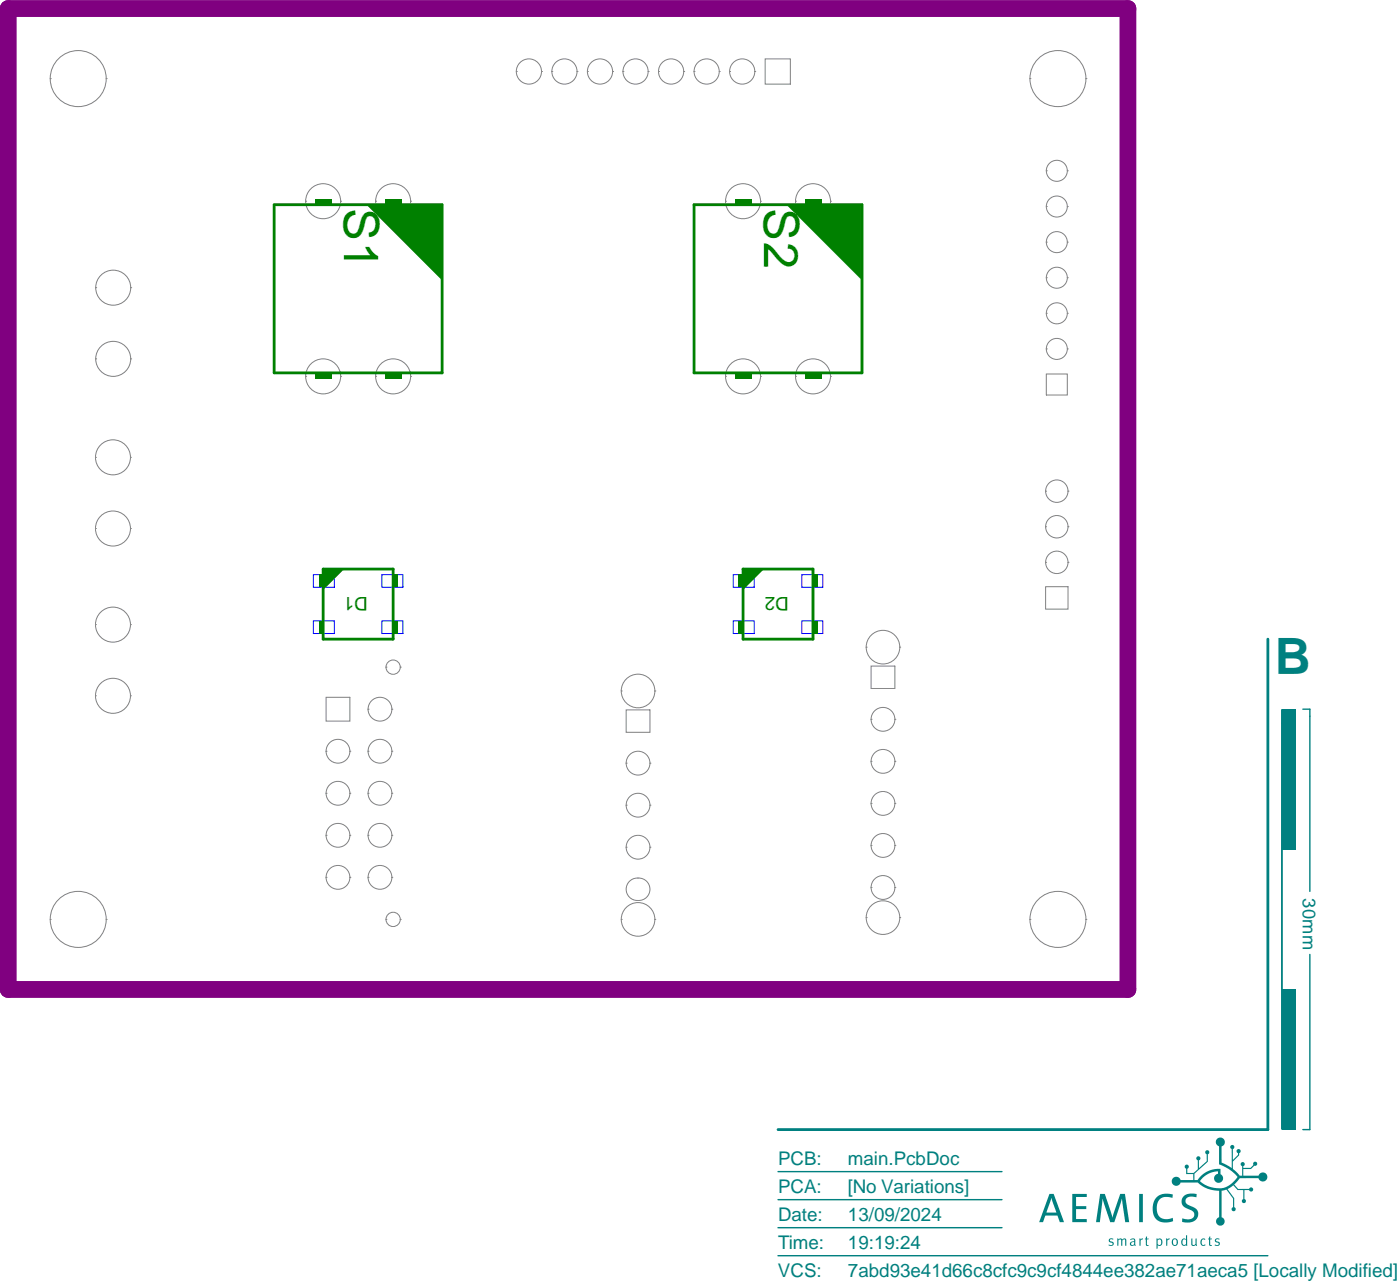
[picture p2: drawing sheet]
<svg xmlns="http://www.w3.org/2000/svg" width="333mm" height="305mm" viewBox="0 0 333 305" stroke-linecap="round" stroke-linejoin="round" font-family="sans-serif">
<defs><g id="words">
<text font-size="11.9" fill="#008080" x="302.9" y="160.2">B</text>
<g font-size="11.5" fill="#008000">
<text x="81.8" y="49.5" transform="rotate(90 81.8 49.5)">S1</text>
<text x="181.5" y="49.5" transform="rotate(90 181.5 49.5)">S2</text>
</g>
<g font-size="4.5" fill="#008000">
<text x="87.4" y="141.9" transform="rotate(-180 87.4 141.9)">D1</text>
<text x="187.4" y="141.9" transform="rotate(-180 187.4 141.9)">D2</text>
</g>
<g font-size="4.5" fill="#008080">
<text x="184.9" y="276.7">PCB:</text>
<text x="201.5" y="276.7">main.PcbDoc</text>
<text x="184.9" y="283.3">PCA:</text>
<text x="201.5" y="283.3">[No Variations]</text>
<text x="184.9" y="290">Date:</text>
<text x="201.5" y="290">13/09/2024</text>
<text x="184.9" y="296.7">Time:</text>
<text x="201.5" y="296.7">19:19:24</text>
<text x="184.9" y="303.3">VCS:</text>
<text x="201.5" y="303.3">7abd93e41d66c8cfc9c9cf4844ee382ae71aeca5 [Locally Modified]</text>
</g>
<text font-size="4.3" fill="#008080" x="309.6" y="213.4" transform="rotate(90 309.6 213.4)">30mm</text>
</g></defs>
<g fill="none" stroke="#808080" stroke-width=".24">
<path d="M11.9 18.7h.1M11.9 18.7a6.7 6.7 0 0 0 6.7 6.6 6.7 6.7 0 0 0 6.6-6.6M11.9 18.7a6.7 6.7 0 0 1 6.7-6.7 6.7 6.7 0 0 1 6.6 6.7M25.2 18.7h.1M122.7 17h.1M122.7 17a2.99 2.99 0 0 0 3 3 2.99 2.99 0 0 0 3-3M122.7 17a2.99 2.99 0 0 1 3-3 2.99 2.99 0 0 1 3 3M128.7 17h.1M131.1 17h.1M131.1 17a2.99 2.99 0 0 0 3 3 2.99 2.99 0 0 0 3-3M131.1 17a2.99 2.99 0 0 1 3-3 2.99 2.99 0 0 1 3 3M137.1 17h.1"/>
<path d="M139.6 17h.1M139.6 17a2.99 2.99 0 0 0 3 3 2.99 2.99 0 0 0 3-3M139.6 17a2.99 2.99 0 0 1 3-3 2.99 2.99 0 0 1 3 3M145.6 17h.1M148 17h.1M148 17a2.99 2.99 0 0 0 3 3 2.99 2.99 0 0 0 3-3M148 17a2.99 2.99 0 0 1 3-3 2.99 2.99 0 0 1 3 3M154 17h.1M156.5 17h.1M156.5 17a2.99 2.99 0 0 0 3 3 2.99 2.99 0 0 0 3-3M156.5 17a2.99 2.99 0 0 1 3-3 2.99 2.99 0 0 1 3 3M162.5 17h.1"/>
<path d="M164.9 17h.1M164.9 17a2.99 2.99 0 0 0 3 3 2.99 2.99 0 0 0 3-3M164.9 17a2.99 2.99 0 0 1 3-3 2.99 2.99 0 0 1 3 3M170.9 17h.1M173.4 17h.1M173.4 17a2.99 2.99 0 0 0 3 3 2.99 2.99 0 0 0 3-3M173.4 17a2.99 2.99 0 0 1 3-3 2.99 2.99 0 0 1 3 3M179.4 17h.1M181.8 14h6v6h-6zM244.7 18.7h.1M244.7 18.7a6.7 6.7 0 0 0 6.7 6.6 6.7 6.7 0 0 0 6.6-6.6M244.7 18.7a6.7 6.7 0 0 1 6.7-6.7 6.7 6.7 0 0 1 6.6 6.7"/>
<path d="M258 18.7h.1M72.6 47.8h.1M72.6 47.8a4.2 4.2 0 0 0 4.2 4.2 4.2 4.2 0 0 0 4.1-4.2M72.6 47.8a4.2 4.2 0 0 1 4.2-4.2 4.2 4.2 0 0 1 4.1 4.2M80.9 47.8h.1M89.3 47.8h.1M89.3 47.8a4.2 4.2 0 0 0 4.1 4.2 4.2 4.2 0 0 0 4.2-4.2M89.3 47.8a4.2 4.2 0 0 1 4.1-4.2 4.2 4.2 0 0 1 4.2 4.2M97.6 47.8h.1M172.4 47.8h.1M172.4 47.8a4.2 4.2 0 0 0 4.2 4.2 4.2 4.2 0 0 0 4.1-4.2M172.4 47.8a4.2 4.2 0 0 1 4.2-4.2 4.2 4.2 0 0 1 4.1 4.2"/>
<path d="M180.7 47.8h.1M189 47.8h.1M189 47.8a4.2 4.2 0 0 0 4.2 4.2 4.2 4.2 0 0 0 4.1-4.2M189 47.8a4.2 4.2 0 0 1 4.2-4.2 4.2 4.2 0 0 1 4.1 4.2M197.3 47.8h.1M248.6 57.5h.1M248.6 57.5a2.49 2.49 0 0 0 2.5 2.5 2.49 2.49 0 0 0 2.5-2.5M248.6 57.5a2.49 2.49 0 0 1 2.5-2.5 2.49 2.49 0 0 1 2.5 2.5M248.6 49.1h.1M248.6 49.1a2.49 2.49 0 0 0 2.5 2.5 2.49 2.49 0 0 0 2.5-2.5M248.6 49.1a2.49 2.49 0 0 1 2.5-2.5 2.49 2.49 0 0 1 2.5 2.5M248.6 40.6h.1"/>
<path d="M248.6 40.6a2.49 2.49 0 0 0 2.5 2.5 2.49 2.49 0 0 0 2.5-2.5M248.6 40.6a2.49 2.49 0 0 1 2.5-2.5 2.49 2.49 0 0 1 2.5 2.5M253.6 57.5h.1M253.6 49.1h.1M253.6 40.6h.1M22.7 68.3h.1M22.7 68.3a4.2 4.2 0 0 0 4.2 4.2 4.2 4.2 0 0 0 4.2-4.2M22.7 68.3a4.2 4.2 0 0 1 4.2-4.1 4.2 4.2 0 0 1 4.2 4.1M31.1 68.3h.1M248.6 66h.1M248.6 66a2.49 2.49 0 0 0 2.5 2.5 2.49 2.49 0 0 0 2.5-2.5M248.6 66a2.49 2.49 0 0 1 2.5-2.5 2.49 2.49 0 0 1 2.5 2.5"/>
<path d="M248.6 74.4h.1M248.6 74.4a2.49 2.49 0 0 0 2.5 2.5 2.49 2.49 0 0 0 2.5-2.5M248.6 74.4a2.49 2.49 0 0 1 2.5-2.5 2.49 2.49 0 0 1 2.5 2.5M253.6 66h.1M253.6 74.4h.1M22.7 85.3h.1M22.7 85.3a4.2 4.2 0 0 0 4.2 4.1 4.2 4.2 0 0 0 4.2-4.1M22.7 85.3a4.2 4.2 0 0 1 4.2-4.2 4.2 4.2 0 0 1 4.2 4.2M31.1 85.3h.1M72.6 89.4h.1M72.6 89.4a4.2 4.2 0 0 0 4.2 4.2 4.2 4.2 0 0 0 4.1-4.2M72.6 89.4a4.2 4.2 0 0 1 4.2-4.1 4.2 4.2 0 0 1 4.1 4.1"/>
<path d="M80.9 89.4h.1M89.3 89.4h.1M89.3 89.4a4.2 4.2 0 0 0 4.1 4.2 4.2 4.2 0 0 0 4.2-4.2M89.3 89.4a4.2 4.2 0 0 1 4.1-4.1 4.2 4.2 0 0 1 4.2 4.1M97.6 89.4h.1M172.4 89.4h.1M172.4 89.4a4.2 4.2 0 0 0 4.2 4.2 4.2 4.2 0 0 0 4.1-4.2M172.4 89.4a4.2 4.2 0 0 1 4.2-4.1 4.2 4.2 0 0 1 4.1 4.1M180.7 89.4h.1M189 89.4h.1M189 89.4a4.2 4.2 0 0 0 4.2 4.2 4.2 4.2 0 0 0 4.1-4.2M189 89.4a4.2 4.2 0 0 1 4.2-4.1 4.2 4.2 0 0 1 4.1 4.1"/>
<path d="M197.3 89.4h.1M248.6 82.9h.1M248.6 82.9a2.49 2.49 0 0 0 2.5 2.5 2.49 2.49 0 0 0 2.5-2.5M248.6 82.9a2.49 2.49 0 0 1 2.5-2.5 2.49 2.49 0 0 1 2.5 2.5M248.6 88.9h5v4.9h-5zM253.6 82.9h.1M22.7 108.6h.1M22.7 108.6a4.2 4.2 0 0 0 4.1 4.2 4.2 4.2 0 0 0 4.2-4.2M22.7 108.6a4.2 4.2 0 0 1 4.1-4.1 4.2 4.2 0 0 1 4.2 4.1M31 108.6h.1M248.5 116.7h.1M248.5 116.7a2.66 2.66 0 0 0 2.6 2.6 2.66 2.66 0 0 0 2.7-2.6"/>
<path d="M248.5 116.7a2.66 2.66 0 0 1 2.6-2.7 2.66 2.66 0 0 1 2.7 2.7M253.8 116.7h.1M22.7 125.6h.1M22.7 125.6a4.2 4.2 0 0 0 4.1 4.1 4.2 4.2 0 0 0 4.2-4.1M22.7 125.6a4.2 4.2 0 0 1 4.1-4.2 4.2 4.2 0 0 1 4.2 4.2M31 125.6h.1M248.5 133.6h.1M248.5 133.6a2.66 2.66 0 0 0 2.6 2.7 2.66 2.66 0 0 0 2.7-2.7M248.5 133.6a2.66 2.66 0 0 1 2.6-2.7 2.66 2.66 0 0 1 2.7 2.7M248.5 125.1h.1M248.5 125.1a2.66 2.66 0 0 0 2.6 2.7 2.66 2.66 0 0 0 2.7-2.7M248.5 125.1a2.66 2.66 0 0 1 2.6-2.6 2.66 2.66 0 0 1 2.7 2.6"/>
<path d="M248.5 139.4h5.3v5.3h-5.3zM253.8 133.6h.1M253.8 125.1h.1M22.7 148.4h.1M22.7 148.4a4.2 4.2 0 0 0 4.1 4.2 4.2 4.2 0 0 0 4.2-4.2M22.7 148.4a4.2 4.2 0 0 1 4.1-4.2 4.2 4.2 0 0 1 4.2 4.2M31 148.4h.1M91.7 158.5h.1M91.7 158.5a1.7 1.7 0 0 0 1.7 1.7 1.7 1.7 0 0 0 1.7-1.7M91.7 158.5a1.7 1.7 0 0 1 1.7-1.7 1.7 1.7 0 0 1 1.7 1.7M95.1 158.5h.1M205.8 153.7h.1"/>
<path d="M205.8 153.7a4 4 0 0 0 4 4 4 4 0 0 0 4-4M205.8 153.7a4 4 0 0 1 4-3.9 4 4 0 0 1 4 3.9M207 158.2h5.6v5.4h-5.6zM213.8 153.7h.1M22.7 165.3h.1M22.7 165.3a4.2 4.2 0 0 0 4.1 4.2 4.2 4.2 0 0 0 4.2-4.2M22.7 165.3a4.2 4.2 0 0 1 4.1-4.2 4.2 4.2 0 0 1 4.2 4.2M31 165.3h.1M77.5 178.5a2.83 2.83 0 0 0 2.8 2.8 2.83 2.83 0 0 0 2.8-2.8M77.5 178.5a2.83 2.83 0 0 1 2.8-2.9 2.83 2.83 0 0 1 2.8 2.9M77.5 165.7h5.6v5.6h-5.6zM77.5 178.5h.1"/>
<path d="M83.1 178.5h.1M87.5 168.5a2.83 2.83 0 0 0 2.8 2.8 2.83 2.83 0 0 0 2.8-2.8M87.5 168.5a2.83 2.83 0 0 1 2.8-2.8 2.83 2.83 0 0 1 2.8 2.8M87.5 178.5a2.83 2.83 0 0 0 2.8 2.8 2.83 2.83 0 0 0 2.8-2.8M87.5 178.5a2.83 2.83 0 0 1 2.8-2.9 2.83 2.83 0 0 1 2.8 2.9M87.5 168.5h.1M87.5 178.5h.1M93.1 168.5h.1M93.1 178.5h.1M147.6 164.2h.1M147.6 164.2a4 4 0 0 0 4 3.9 4 4 0 0 0 4-3.9M147.6 164.2a4 4 0 0 1 4-4 4 4 0 0 1 4 4"/>
<path d="M148.8 168.6h5.6v5.4h-5.6zM155.6 164.2h.1M207 170.9a2.83 2.83 0 0 0 2.8 2.8 2.83 2.83 0 0 0 2.8-2.8M207 170.9a2.83 2.83 0 0 1 2.8-2.8 2.83 2.83 0 0 1 2.8 2.8M207 170.9h.1M212.6 170.9h.1M77.5 198.4a2.83 2.83 0 0 0 2.8 2.9 2.83 2.83 0 0 0 2.8-2.9M77.5 198.4a2.83 2.83 0 0 1 2.8-2.8 2.83 2.83 0 0 1 2.8 2.8M77.5 188.5a2.83 2.83 0 0 0 2.8 2.8 2.83 2.83 0 0 0 2.8-2.8M77.5 188.5a2.83 2.83 0 0 1 2.8-2.9 2.83 2.83 0 0 1 2.8 2.9M77.5 198.4h.1M77.5 188.5h.1"/>
<path d="M83.1 198.4h.1M83.1 188.5h.1M87.5 198.4a2.83 2.83 0 0 0 2.8 2.9 2.83 2.83 0 0 0 2.8-2.9M87.5 198.4a2.83 2.83 0 0 1 2.8-2.8 2.83 2.83 0 0 1 2.8 2.8M87.5 188.5a2.83 2.83 0 0 0 2.8 2.8 2.83 2.83 0 0 0 2.8-2.8M87.5 188.5a2.83 2.83 0 0 1 2.8-2.9 2.83 2.83 0 0 1 2.8 2.9M87.5 198.4h.1M87.5 188.5h.1M93.1 198.4h.1M93.1 188.5h.1M148.8 191.3a2.83 2.83 0 0 0 2.8 2.8 2.83 2.83 0 0 0 2.8-2.8M148.8 191.3a2.83 2.83 0 0 1 2.8-2.8 2.83 2.83 0 0 1 2.8 2.8"/>
<path d="M148.8 181.3a2.83 2.83 0 0 0 2.8 2.8 2.83 2.83 0 0 0 2.8-2.8M148.8 181.3a2.83 2.83 0 0 1 2.8-2.8 2.83 2.83 0 0 1 2.8 2.8M148.8 191.3h.1M148.8 181.3h.1M154.4 191.3h.1M154.4 181.3h.1M207 190.9a2.83 2.83 0 0 0 2.8 2.8 2.83 2.83 0 0 0 2.8-2.8M207 190.9a2.83 2.83 0 0 1 2.8-2.9 2.83 2.83 0 0 1 2.8 2.9M207 180.9a2.83 2.83 0 0 0 2.8 2.8 2.83 2.83 0 0 0 2.8-2.8M207 180.9a2.83 2.83 0 0 1 2.8-2.9 2.83 2.83 0 0 1 2.8 2.9M207 190.9h.1M207 180.9h.1"/>
<path d="M212.6 190.9h.1M212.6 180.9h.1M11.9 218.4h.1M11.9 218.4a6.7 6.7 0 0 0 6.7 6.7 6.7 6.7 0 0 0 6.6-6.7M11.9 218.4a6.7 6.7 0 0 1 6.7-6.6 6.7 6.7 0 0 1 6.6 6.6M25.2 218.4h.1M77.5 208.4a2.83 2.83 0 0 0 2.8 2.9 2.83 2.83 0 0 0 2.8-2.9M77.5 208.4a2.83 2.83 0 0 1 2.8-2.8 2.83 2.83 0 0 1 2.8 2.8M77.5 208.4h.1M83.1 208.4h.1M87.5 208.4a2.83 2.83 0 0 0 2.8 2.9 2.83 2.83 0 0 0 2.8-2.9M87.5 208.4a2.83 2.83 0 0 1 2.8-2.8 2.83 2.83 0 0 1 2.8 2.8"/>
<path d="M87.5 208.4h.1M91.7 218.4h.1M91.7 218.4a1.7 1.7 0 0 0 1.7 1.7 1.7 1.7 0 0 0 1.7-1.7M91.7 218.4a1.7 1.7 0 0 1 1.7-1.7 1.7 1.7 0 0 1 1.7 1.7M93.1 208.4h.1M95.1 218.4h.1M147.6 218.4h.1M147.6 218.4a4 4 0 0 0 4 4 4 4 0 0 0 4-4M147.6 218.4a4 4 0 0 1 4-4 4 4 0 0 1 4 4M148.8 201.3a2.83 2.83 0 0 0 2.8 2.8 2.83 2.83 0 0 0 2.8-2.8M148.8 201.3a2.83 2.83 0 0 1 2.8-2.9 2.83 2.83 0 0 1 2.8 2.9M148.8 201.3h.1"/>
<path d="M149.8 209.2a2.77 2.77 0 0 1 3.9 .2 2.77 2.77 0 0 1-.3 3.9 2.77 2.77 0 0 1-3.9-.2 2.77 2.77 0 0 1 .3-3.9zM154.4 201.3h.1M155.6 218.4h.1M205.8 218h.1M205.8 218a4 4 0 0 0 4 4 4 4 0 0 0 4-4M205.8 218a4 4 0 0 1 4-4 4 4 0 0 1 4 4M207 200.9a2.83 2.83 0 0 0 2.8 2.8 2.83 2.83 0 0 0 2.8-2.8M207 200.9a2.83 2.83 0 0 1 2.8-2.9 2.83 2.83 0 0 1 2.8 2.9M207 210.8a2.83 2.83 0 0 0 2.8 2.9 2.83 2.83 0 0 0 2.8-2.9M207 210.8a2.83 2.83 0 0 1 2.8-2.8 2.83 2.83 0 0 1 2.8 2.8M207 200.9h.1M207 210.8h.1"/>
<path d="M212.6 200.9h.1M212.6 210.8h.1M213.8 218h.1M244.7 218.4h.1M244.7 218.4a6.7 6.7 0 0 0 6.7 6.7 6.7 6.7 0 0 0 6.6-6.7M244.7 218.4a6.7 6.7 0 0 1 6.7-6.6 6.7 6.7 0 0 1 6.6 6.6M258 218.4h.1"/>
</g>
<path d="M74.5 136.5h4.9v3h-4.9zM90.8 136.5h4.9v3h-4.9zM174.2 136.5h5v3h-5zM190.5 136.5h5v3h-5zM74.5 147.5h4.9v3h-4.9zM90.8 147.5h4.9v3h-4.9zM174.2 147.5h5v3h-5zM190.5 147.5h5v3h-5z" fill="none" stroke="#00f" stroke-width=".24"/>
<g fill="#008080">
<path d="M270.7 283.6l.9 .1-.1 6.7-.8-.1z"/>
<path d="M254.8 283.6h3.4v.8h-2.5v2.1l2.4 .1v.6l-2.4 .1v2.3h2.5v.7h-3.4z"/>
<path d="M281.7 276.8l.5-.1 .3 .4-.4 .6v1h1.5l1-1v-2l-.3-.3 .1-.5 .5-.2 .3 .4v.3l-.3 .3v1.8l1.8-1.6v-1.7l-.3-.2v-.4l.2-.3h.5l.3 .3-.1 .4-.3 .2v1.8l-3.2 2.8v1.5h.8l1.1-1.2 1.4-.9 1.4-.4 1.5-.1v1.2l.4 .4 .2 .5-.1 .6-.4 .4-.9 .1-.4-.3-.3-.4 .2-.9 .7-.4v-.6l-1.3 .2-1.3 .5-1 .8-.7 .8 1.8 1.2 2.1 .5 1.7-.1 1.7-.9 1.7-1.7-1.9-1.7-2.5-1.3v-4.2l-.6-.5-.2-.7 .4-.7 .8-.3 .6 .4 .3 .7-.2 .7-.5 .3v3.9l2.4 1.3v-4.5l-.4-.5 .2-.4 .5-.1 .3 .5-.3 .5v2.5l1.2-1.1v-.4l-.4-.4 .1-.5 .6-.1 .3 .3v.4l-.3 .3v.5l-1.5 1.5v1.7l1.6 1.6h.6v-2.2l-.4-.5 .2-.4 .5-.1 .2 .3-.3 1h1.8l.6-.6 .1-.7 .4-.1 .4 .2v.5l-.2 .2h-.5l-.7 .8h-1.9v1.6h3.6l.5-.6 .8-.2 .7 .5 .1 .8-.3 .6-.6 .3-.7-.2-.5-.6h-4.4l-1.3 1.5 .9 1h2.6l.4-.3 .3 .1 .3 .2-.1 .4-.3 .3-.4-.1-.2-.3h-1.1v2.2l.4 .4-.4 .5-.5-.1-.1-.4 .3-.4v-2.2h-1.3l-1-1.1-1.4 .9 1.6 2.2v2.1l.3 .4-.3 .5h-.4l-.2-.3v-.4l.3-.2v-2.1l-1.6-2.1-1.1 .3v6.3l.5 .4 .2 .7-.4 .7-.8 .2-.6-.4-.2-.7 .2-.6 .5-.4v-6.2l-1.6-.2-1.3-.3-1.2-.7-1-.8h-4.1l-.4 .6-.5 .2-.6-.1-.4-.4-.2-.5 .1-.5 .4-.4 .5-.2 .7 .1 .5 .6h2.9v-1.4h-1.6v-1.3l-.4-.3z"/>
<path d="M281.3 284.1l1.3-.5 1.7 .1v.8l-1.8-.2-.5 .3-.3 .5v.5l.3 .4 2 1 .7 .8v.9l-.2 .6-.4 .6-.8 .4-1.1 .1-1.3-.1v-.9l1 .3 1-.1 .6-.3 .3-.6v-.5l-.3-.4-1.9-.9-.7-.7-.1-1.1z"/>
<path d="M261.4 283.6h1.1l1.9 5.6 1.8-5.6h1.1l1 6.7h-.9l-.8-5.5-1.9 5.6-.9-.1-1.8-5.5-.7 5.5h-.9z"/>
<path d="M288.8 294.3l.4-.1 .6 .1-.1 .2-.6-.1-.2 .3 .2 .2 .6 .2 .2 .3-.3 .5-.7 .1a.19 .19 0 0 1-.2-.1 .19 .19 0 0 1 0-.3l.6 .2 .3-.3-.1-.2-.8-.4z"/>
<path d="M285.5 294.4l.4-.2 .5 .2-.1 .2-.6-.1-.2 .5 .2 .7 .6-.1a.2 .2 0 0 1 .1 .3 .2 .2 0 0 1-.2 .1l-.6-.1-.3-.3v-.7z"/>
<path d="M265.5 294.3l.2-.1 .1 .2 .6-.2 .3 .3 .4-.3 .4 .1 .1 .3v1.3h-.2v-1.3l-.2-.2-.5 .3v1.3l-.3-.1v-1.2l-.2-.3-.4 .3v1.2h-.3z"/>
<path d="M277.1 294.3l.2-.1 .1 .3 .5-.3-.1 .3-.4 .2-.1 1.3-.2-.1z"/>
<path d="M287.3 293.8h.3v.4l.4 .1-.1 .1-.3 .1v1.2l.4 .1-.1 .2-.6-.2v-1.3l-.2-.1v-.1l.2-.1z"/>
<path d="M270.7 294.3l.3-.1v.2l.6-.2-.1 .3-.5 .2v1.3l-.2-.1z"/>
<path d="M283.1 294.3l.2-.1v1.4l.3 .2 .5-.3v-1.2l.2-.1 .2 1.6-.2 .2-.2-.2-.4 .2-.5-.2z"/>
<path d="M263.6 294.4l.7-.2a.18 .18 0 0 1 .2 0 .18 .18 0 0 1-.1 .3l-.5-.1-.2 .3 .9 .5v.5l-.4 .3-.8-.2 .1-.2 .3 .2a.33 .33 0 0 0 .5-.1 .33 .33 0 0 0 0-.4l-.8-.3z"/>
<path d="M272.3 293.8h.3v.4h.4l-.1 .2-.4 .1v1.1l.4 .2v.2l-.6-.2v-1.3l-.3-.1 .1-.2h.2z"/>
<path d="M274.9 284.3l1.5-.7 1.9 .1a.32 .32 0 0 1 .4 .1 .32 .32 0 0 1-.1 .4v.4l-1.3-.3-1.3 .3-.6 .5-.4 1v1.9l.6 1.1 1.2 .5 1.9-.3v.8l-1.4 .3h-1.1l-.9-.3-.7-.6-.4-.7-.3-1.4 .1-1.2 .3-.9z"/>
<path d="M249.4 283.6h1l2.4 6.8-1-.1-.5-1.5h-2.9l-.6 1.5h-.9zM249.8 284.6l-1.2 3.5h2.4z"/>
<path d="M281.8 293.4l.3 .1v2.5l-.3-.2-.6 .2-.5-.5v-.8l.5-.5 .6 .2zM281.1 294.5l-.1 1 .2 .2h.4l.2-.2v-.9l-.3-.2z"/>
<path d="M268.5 294.4l.6-.2 .6 .1 .2 1.5-.1 .2-.3-.2-.5 .2-.4-.2v-.7l.9-.2-.1-.4-.7 .1zM268.9 295.2v.6l.6-.2v-.5z"/>
<path d="M274.8 294.2h.2l.1 .2 .3-.2 .4 .1 .4 .6-.2 .9-.4 .2-.5-.2v.8l-.3 .1zM275.2 294.6l-.1 1 .6 .1 .2-.3v-.7l-.3-.2z"/>
<path d="M278.7 294.4l.7-.2 .4 .4 .1 .8-.4 .5-.6 .1-.4-.4-.1-.7zM278.9 294.5l-.1 1 .2 .3 .3-.1 .3-.3-.1-.7-.3-.3z"/>
</g>
<path d="M304.6 168.6v99.6M309.6 168.5h1.7v43.3M311.3 226.7v41.7h-1.7M184.9 278.3h53.2M184.9 298.3h116.4M184.9 285h53.2M184.9 291.7h53.2" fill="none" stroke="#008080" stroke-width=".33"/>
<path d="M301.3 151.8v116.6h-116.4" fill="none" stroke="#008080" stroke-width=".67"/>
<g fill="#008080">
<path d="M304.6 168.5h3.3v33.3h-3.3z" fill-rule="evenodd"/>
<path d="M304.6 235.1h3.3v33.3h-3.3z" fill-rule="evenodd"/>
</g>
<g fill="#008000">
<path d="M87.3 48.9h17.5v17.5z"/>
<path d="M76.8 135.2h5l-5 5z"/>
<path d="M176.6 135.2h4.9l-4.9 5z"/>
<path d="M187.1 48.9h17.5v17.5z"/>
</g>
<path d="M65.1 48.6h40v40h-40zM164.9 48.6h39.9v40h-39.9zM76.8 135.2h16.6v16.6h-16.6zM176.6 135.2h16.6v16.6h-16.6z" fill="none" stroke="#008000" stroke-width=".67"/>
<g fill="#008000">
<path d="M91.4 88.6h4v1.3h-4z" fill-rule="evenodd"/>
<path d="M74.8 88.6h4v1.3h-4z" fill-rule="evenodd"/>
<path d="M74.8 47.3h4v1.3h-4z" fill-rule="evenodd"/>
<path d="M91.4 47.3h4v1.3h-4z" fill-rule="evenodd"/>
<path d="M75.8 147.5h1v3h-1z" fill-rule="evenodd"/>
<path d="M75.8 136.5h1v3h-1z" fill-rule="evenodd"/>
<path d="M93.4 136.5h1v3h-1z" fill-rule="evenodd"/>
<path d="M93.4 147.5h1v3h-1z" fill-rule="evenodd"/>
<path d="M175.6 147.5h1v3h-1z" fill-rule="evenodd"/>
<path d="M175.6 136.5h1v3h-1z" fill-rule="evenodd"/>
<path d="M193.2 136.5h1v3h-1z" fill-rule="evenodd"/>
<path d="M193.2 147.5h1v3h-1z" fill-rule="evenodd"/>
<path d="M191.2 88.6h4v1.3h-4z" fill-rule="evenodd"/>
<path d="M174.6 88.6h4v1.3h-4z" fill-rule="evenodd"/>
<path d="M174.6 47.3h4v1.3h-4z" fill-rule="evenodd"/>
<path d="M191.2 47.3h4v1.3h-4z" fill-rule="evenodd"/>
</g>
<path d="M2 2h266v233.1h-266z" fill="none" stroke="#800080" stroke-width="4"/>
<use href="#words"/>
</svg>
